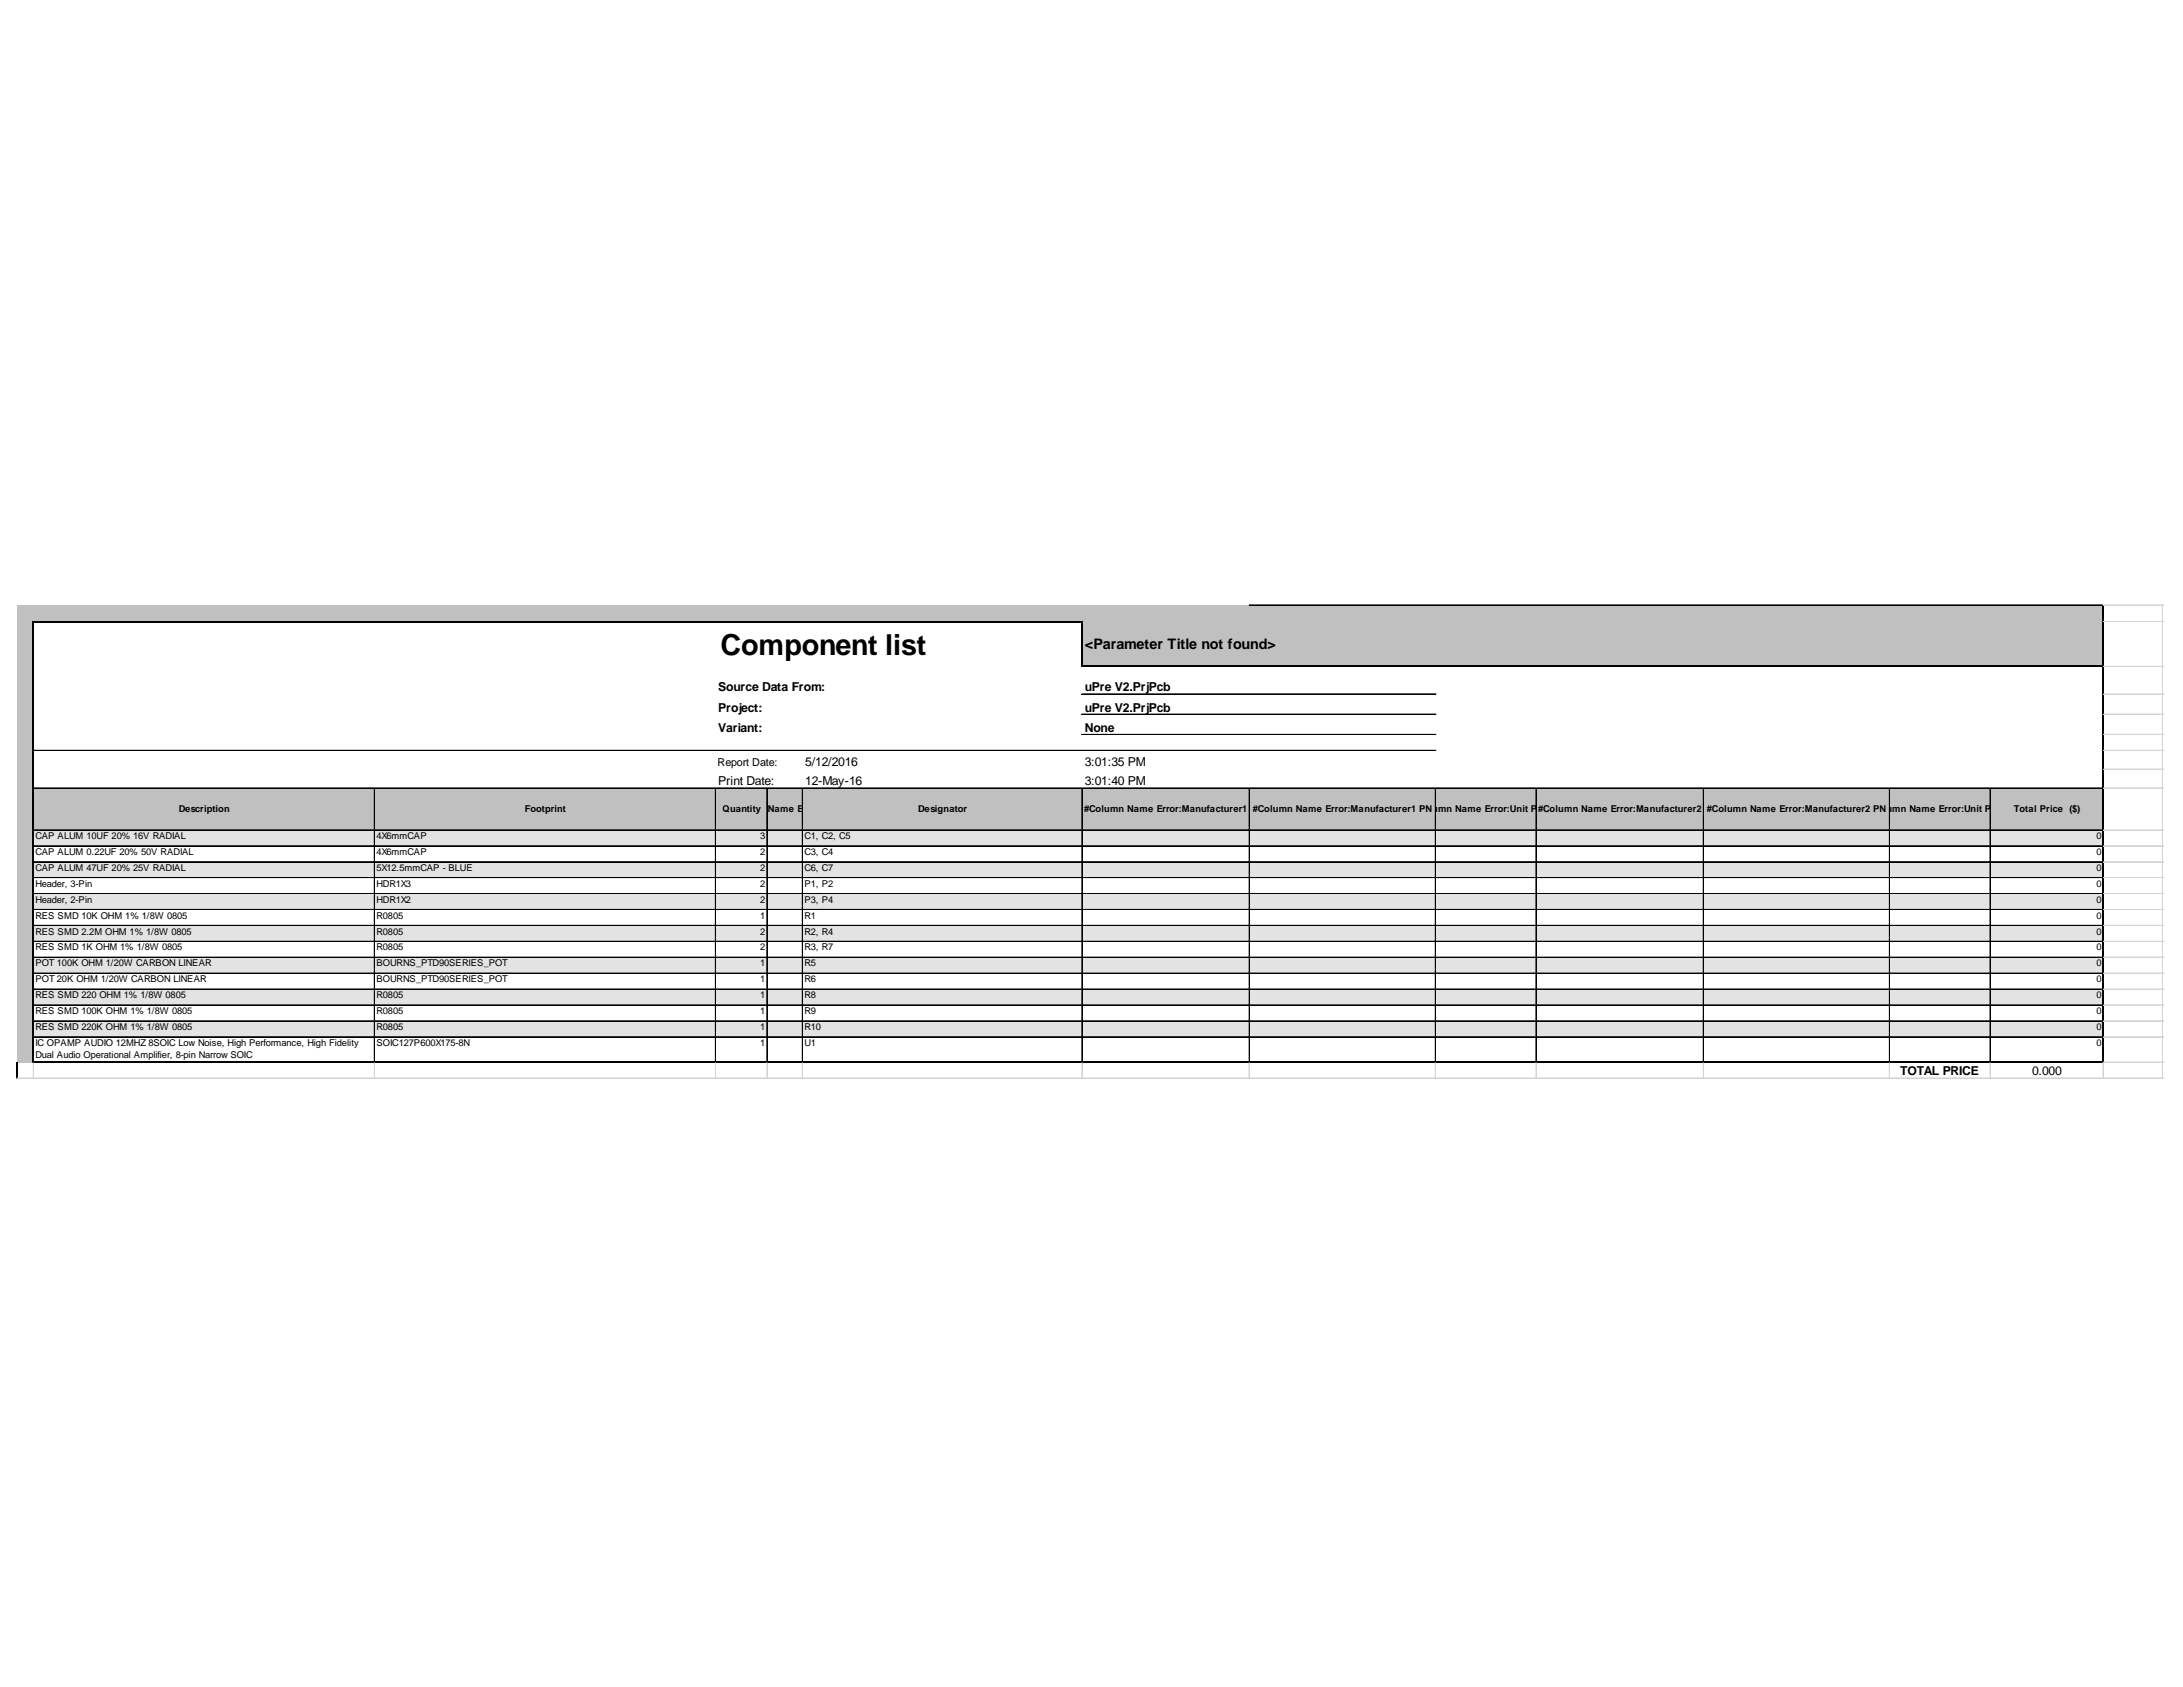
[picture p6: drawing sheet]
<svg xmlns="http://www.w3.org/2000/svg" width="279mm" height="216mm" viewBox="0 0 279 216" stroke-linecap="round" stroke-linejoin="round" font-family="sans-serif">
<defs><g id="words">
<text font-size="3.7" x="92.2" y="83.8">Component list</text>
<text font-size="1.9" x="138.8" y="83.1">&lt;Parameter Title not found&gt;</text>
<g font-size="1.6">
<text x="91.9" y="88.5">Source Data From:</text>
<text x="138.8" y="88.5">uPre V2.PrjPcb</text>
<text x="91.9" y="91.1">Project:</text>
<text x="91.9" y="93.6">Variant:</text>
<text x="138.8" y="91.1">uPre V2.PrjPcb</text>
<text x="138.8" y="93.6">None</text>
<text x="91.9" y="100.5">Print Date:</text>
<text x="103.1" y="98.1">5/12/2016</text>
<text x="103.1" y="100.5">12-May-16</text>
<text x="138.8" y="98.1">3:01:35 PM</text>
<text x="138.8" y="100.5">3:01:40 PM</text>
<text x="243.2" y="137.6">TOTAL PRICE</text>
<text x="260.1" y="137.6">0.000</text>
</g>
<text font-size="1.4" x="91.8" y="98">Report Date:</text>
<g font-size="1.2">
<text x="4.5" y="107.4">CAP ALUM 10UF 20% 16V RADIAL</text>
<text x="22.9" y="103.9">Description</text>
<text x="48.2" y="107.4">4X6mmCAP</text>
<text x="67.2" y="103.9">Footprint</text>
<text x="92.5" y="103.9">Quantity</text>
<text x="92.8" y="103.9">#Column</text>
<text x="97.3" y="107.4">3</text>
<text x="98.3" y="103.9">Name E</text>
<text x="102.8" y="103.9">rror:Units</text>
<text x="103" y="107.4">C1, C2, C5</text>
<text x="117.5" y="103.9">Designator</text>
<text x="138.7" y="103.9">#Column Name Error:Manufacturer1</text>
<text x="160.3" y="103.9">#Column Name Error:Manufacturer1#Col</text>
<text x="181.6" y="103.9">PNumn Name Error:Unit P</text>
<text x="196.8" y="103.9">rice1</text>
<text x="196.9" y="103.9">#Column Name Error:Manufacturer2</text>
<text x="218.5" y="103.9">#Column Name Error:Manufacturer2#Col</text>
<text x="239.7" y="103.9">PNumn Name Error:Unit P</text>
<text x="254.9" y="103.9">rice2Total Price ($)</text>
<text x="268.3" y="107.4">0</text>
<text x="4.5" y="109.4">CAP ALUM 0.22UF 20% 50V RADIAL</text>
<text x="4.5" y="111.5">CAP ALUM 47UF 20% 25V RADIAL</text>
<text x="4.5" y="113.5">Header, 3-Pin</text>
<text x="48.2" y="109.4">4X6mmCAP</text>
<text x="48.2" y="111.5">5X12.5mmCAP - BLUE</text>
<text x="48.2" y="113.5">HDR1X3</text>
<text x="97.3" y="109.4">2</text>
<text x="97.3" y="111.5">2</text>
<text x="97.3" y="113.5">2</text>
<text x="103" y="109.4">C3, C4</text>
<text x="103" y="111.5">C6, C7</text>
<text x="103" y="113.5">P1, P2</text>
<text x="268.3" y="109.4">0</text>
<text x="268.3" y="111.5">0</text>
<text x="268.3" y="113.5">0</text>
<text x="4.5" y="115.5">Header, 2-Pin</text>
<text x="4.5" y="117.6">RES SMD 10K OHM 1% 1/8W 0805</text>
<text x="4.5" y="119.6">RES SMD 2.2M OHM 1% 1/8W 0805</text>
<text x="48.2" y="115.5">HDR1X2</text>
<text x="48.2" y="117.6">R0805</text>
<text x="48.2" y="119.6">R0805</text>
<text x="97.3" y="115.5">2</text>
<text x="97.3" y="117.6">1</text>
<text x="97.3" y="119.6">2</text>
<text x="103" y="115.5">P3, P4</text>
<text x="103" y="117.6">R1</text>
<text x="103" y="119.6">R2, R4</text>
<text x="268.3" y="115.5">0</text>
<text x="268.3" y="117.6">0</text>
<text x="268.3" y="119.6">0</text>
<text x="4.5" y="121.6">RES SMD 1K OHM 1% 1/8W 0805</text>
<text x="4.5" y="123.7">POT 100K OHM 1/20W CARBON LINEAR</text>
<text x="4.5" y="125.7">POT 20K OHM 1/20W CARBON LINEAR</text>
<text x="48.2" y="121.6">R0805</text>
<text x="48.2" y="123.7">BOURNS_PTD90SERIES_POT</text>
<text x="48.2" y="125.7">BOURNS_PTD90SERIES_POT</text>
<text x="97.3" y="121.6">2</text>
<text x="97.3" y="123.7">1</text>
<text x="97.3" y="125.7">1</text>
<text x="103" y="121.6">R3, R7</text>
<text x="103" y="123.7">R5</text>
<text x="103" y="125.7">R6</text>
<text x="268.3" y="121.6">0</text>
<text x="268.3" y="123.7">0</text>
<text x="268.3" y="125.7">0</text>
<text x="4.5" y="127.7">RES SMD 220 OHM 1% 1/8W 0805</text>
<text x="4.5" y="129.8">RES SMD 100K OHM 1% 1/8W 0805</text>
<text x="4.5" y="131.8">RES SMD 220K OHM 1% 1/8W 0805</text>
<text x="48.2" y="127.7">R0805</text>
<text x="48.2" y="129.8">R0805</text>
<text x="48.2" y="131.8">R0805</text>
<text x="97.3" y="127.7">1</text>
<text x="97.3" y="129.8">1</text>
<text x="97.3" y="131.8">1</text>
<text x="103" y="127.7">R8</text>
<text x="103" y="129.8">R9</text>
<text x="103" y="131.8">R10</text>
<text x="268.3" y="127.7">0</text>
<text x="268.3" y="129.8">0</text>
<text x="268.3" y="131.8">0</text>
<text x="4.5" y="133.9">IC OPAMP AUDIO 12MHZ 8SOIC Low Noise, High Performance, High Fidelity</text>
<text x="4.5" y="135.4">Dual Audio Operational Amplifier, 8-pin Narrow SOIC</text>
<text x="48.2" y="133.9">SOIC127P600X175-8N</text>
<text x="97.3" y="133.9">1</text>
<text x="103" y="133.9">U1</text>
<text x="268.3" y="133.9">0</text>
</g>
</g></defs>
<g fill="#c0c0c0">
<path d="M2.2 77.5h267.1v2.1h-267.1z"/>
<path d="M2.2 79.5h2.1v5.9h-2.1z"/>
</g>
<path d="M4.2 79.5h134.4v5.9h-134.4z" fill="#fff"/>
<g fill="#c0c0c0">
<path d="M138.5 79.5h130.8v5.9h-130.8z"/>
<path d="M2.2 85.3h2.1v15.6h-2.1z"/>
</g>
<path d="M4.2 85.3h265.1v15.6h-265.1z" fill="#fff"/>
<g fill="#c0c0c0">
<path d="M2.2 100.8h267.1v5.5h-267.1z"/>
<path d="M2.2 106.2h2.1v2.1h-2.1z"/>
</g>
<path d="M4.2 106.2h265.1v2.1h-265.1z" fill="#e3e3e3"/>
<path d="M2.2 108.2h2.1v2.2h-2.1z" fill="#c0c0c0"/>
<path d="M4.2 108.2h265.1v2.2h-265.1z" fill="#fff"/>
<path d="M2.2 110.3h2.1v2.1h-2.1z" fill="#c0c0c0"/>
<path d="M4.2 110.3h265.1v2.1h-265.1z" fill="#e3e3e3"/>
<path d="M2.2 112.3h2.1v2.1h-2.1z" fill="#c0c0c0"/>
<path d="M4.2 112.3h265.1v2.1h-265.1z" fill="#fff"/>
<path d="M2.2 114.3h2.1v2.2h-2.1z" fill="#c0c0c0"/>
<path d="M4.2 114.3h265.1v2.2h-265.1z" fill="#e3e3e3"/>
<path d="M2.2 116.4h2.1v2.1h-2.1z" fill="#c0c0c0"/>
<path d="M4.2 116.4h265.1v2.1h-265.1z" fill="#fff"/>
<path d="M2.2 118.4h2.1v2.2h-2.1z" fill="#c0c0c0"/>
<path d="M4.2 118.4h265.1v2.2h-265.1z" fill="#e3e3e3"/>
<path d="M2.2 120.5h2.1v2.1h-2.1z" fill="#c0c0c0"/>
<path d="M4.2 120.5h265.1v2.1h-265.1z" fill="#fff"/>
<path d="M2.2 122.5h2.1v2.1h-2.1z" fill="#c0c0c0"/>
<path d="M4.2 122.5h265.1v2.1h-265.1z" fill="#e3e3e3"/>
<path d="M2.2 124.5h2.1v2.2h-2.1z" fill="#c0c0c0"/>
<path d="M4.2 124.5h265.1v2.2h-265.1z" fill="#fff"/>
<path d="M2.2 126.6h2.1v2.1h-2.1z" fill="#c0c0c0"/>
<path d="M4.2 126.6h265.1v2.1h-265.1z" fill="#e3e3e3"/>
<path d="M2.2 128.6h2.1v2.1h-2.1z" fill="#c0c0c0"/>
<path d="M4.2 128.6h265.1v2.1h-265.1z" fill="#fff"/>
<path d="M2.2 130.6h2.1v2.2h-2.1z" fill="#c0c0c0"/>
<path d="M4.2 130.6h265.1v2.2h-265.1z" fill="#e3e3e3"/>
<path d="M2.2 132.7h2.1v3.3h-2.1z" fill="#c0c0c0"/>
<path d="M4.2 132.7h265.1v3.3h-265.1z" fill="#fff"/>
<g fill="none" stroke="#000" stroke-width=".13">
<path d="M159.9 77.4h109.2M159.9 77.5h109.2M4.3 96h179.5M4.3 96.1h179.5M138.5 88.8h45.3M138.5 91.4h45.3M138.5 94h45.3M4.3 100.8h264.8M4.3 100.9h264.8M4.3 106.2h264.8M4.3 108.2h264.8M4.3 108.3h264.8"/>
<path d="M4.3 110.3h264.8M4.3 112.3h264.8M4.3 112.4h264.8M4.3 114.3h264.8M4.3 114.4h264.8M4.3 116.4h264.8M4.3 118.4h264.8M4.3 118.5h264.8M47.9 100.9v34.9M48 100.9v34.9M91.6 100.9v34.9M98.1 100.9v34.9"/>
<path d="M98.2 100.9v34.9M102.7 100.9v34.9M138.5 100.9v34.9M159.9 100.9v34.9M183.7 100.9v34.9M196.6 100.9v34.9M218 100.9v34.9M241.8 100.9v34.9M241.9 100.9v34.9M254.7 100.9v34.9M4.3 120.5h264.8M4.3 122.5h264.8"/>
<path d="M4.3 124.5h264.8M4.3 124.6h264.8M4.3 126.6h264.8M4.3 128.6h264.8M4.3 128.7h264.8M4.3 130.6h264.8M4.3 130.7h264.8M4.3 132.7h264.8"/>
</g>
<path d="M4.2 79.5v56.5M4.3 79.5h134.3M138.5 79.6v5.8M269.2 77.4v58.6M138.6 85.3h130.7M4.3 135.9h265" fill="none" stroke="#000" stroke-width=".19"/>
<path d="M2.1 135.9v2.1" fill="none" stroke="#000" stroke-width=".14"/>
<path d="M2.1 138v.1" fill="none" stroke="#d4d4d4" stroke-width=".13"/>
<path d="M2.1 138l.1 .1z" fill="#d4d4d4"/>
<g fill="none" stroke="#d4d4d4" stroke-width=".13">
<path d="M269.3 77.4h7.6M269.3 77.5h7.6M269.3 79.5h7.6M269.3 79.6h7.6M276.8 77.4v60.7M269.3 85.3h7.6M269.3 88.8h7.6M269.3 91.4h7.6M269.3 94h7.6M269.3 96h7.6M269.3 96.1h7.6M269.3 98.4h7.6"/>
<path d="M269.3 98.5h7.6M269.3 100.8h7.6M269.3 100.9h7.6M269.3 106.2h7.6M269.3 108.2h7.6M269.3 108.3h7.6M269.3 110.3h7.6M269.3 112.3h7.6M269.3 112.4h7.6M269.3 114.3h7.6M269.3 114.4h7.6M269.3 116.4h7.6"/>
<path d="M269.3 118.4h7.6M269.3 118.5h7.6M2.2 138h274.7M4.2 136v2.1M4.3 136v2.1M47.9 136v2.1M48 136v2.1M91.6 136v2.1M98.1 136v2.1M98.2 136v2.1M102.7 136v2.1M138.5 136v2.1"/>
<path d="M159.9 136v2.1M183.7 136v2.1M196.6 136v2.1M218 136v2.1M241.8 136v2.1M241.9 136v2.1M254.7 136v2.1M269.2 136v2.1M269.3 120.5h7.6M269.3 122.5h7.6M269.3 124.5h7.6M269.3 124.6h7.6"/>
<path d="M269.3 126.6h7.6M269.3 128.6h7.6M269.3 128.7h7.6M269.3 130.6h7.6M269.3 130.7h7.6M269.3 132.7h7.6M269.3 135.9h7.6M269.3 136h7.6"/>
</g>
<use href="#words"/>
</svg>
